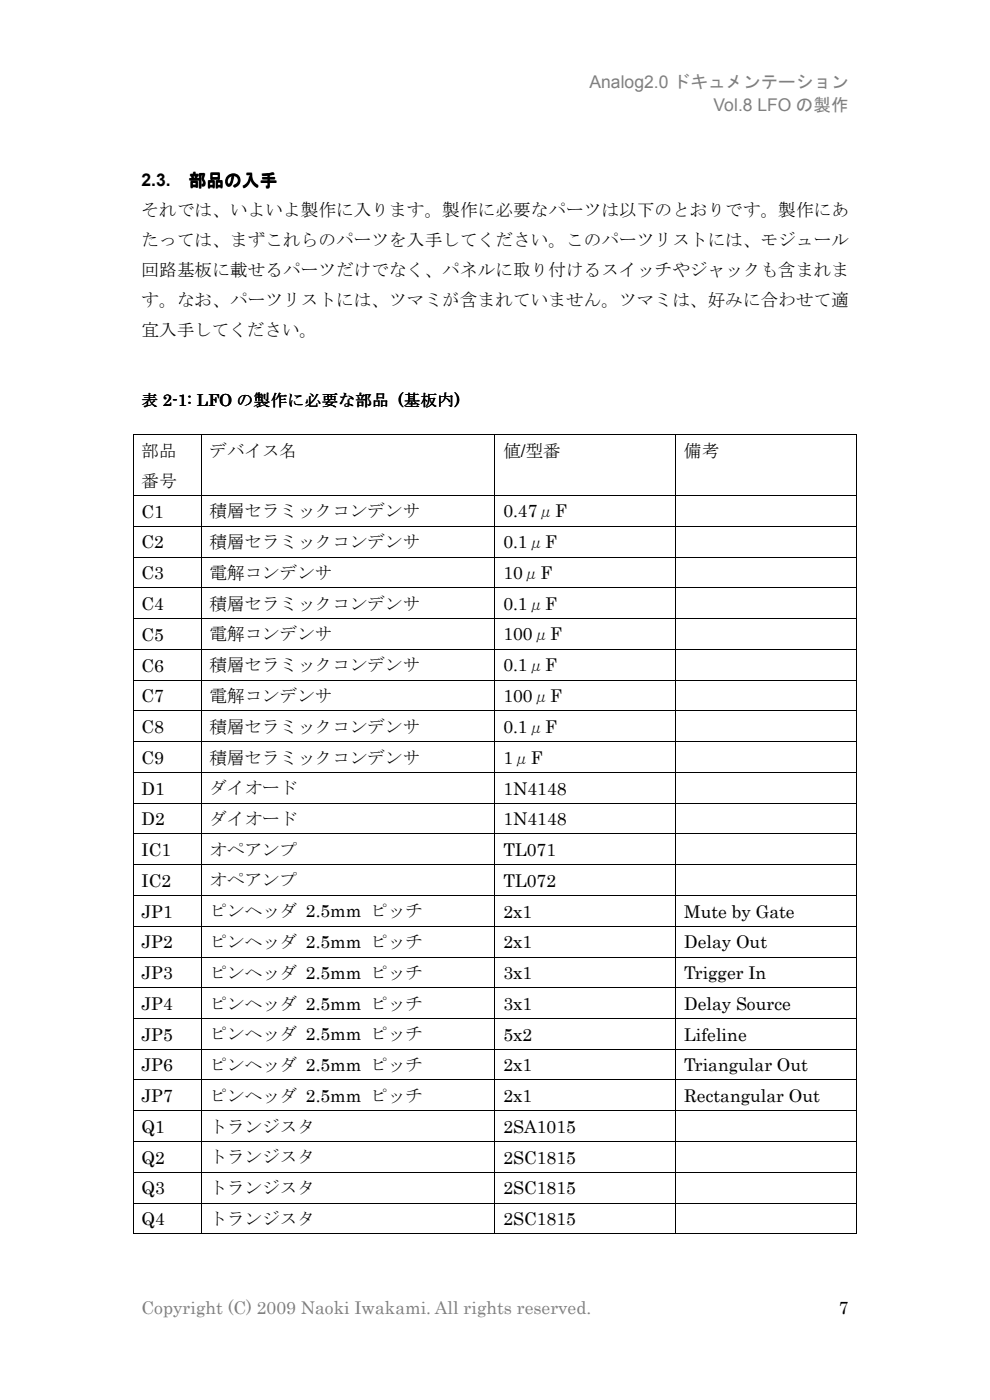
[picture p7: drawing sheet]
<svg xmlns="http://www.w3.org/2000/svg" width="210mm" height="297mm" viewBox="0 0 210 297" stroke-linecap="round" stroke-linejoin="round" font-family="sans-serif">
<defs><g id="words">
<g font-size="3.7" fill="#808080">
<text x="125" y="18.8">Analog2.0 ドキュメンテーション</text>
<text x="151.3" y="23.6">Vol.8 LFO の製作</text>
<text x="30" y="278.7">Copyright (C) 2009 Naoki Iwakami. All rights reserved.</text>
</g>
<g font-size="3.7">
<text x="30" y="39.6">2.3.</text>
<text x="40.1" y="39.6">部品の入手</text>
<text x="30" y="45.9">それでは、いよいよ製作に入ります。製作に必要なパーツは以下のとおりです。製作にあ</text>
<text x="30" y="52.3">たっては、まずこれらのパーツを入手してください。このパーツリストには、モジュール</text>
<text x="30" y="58.6">回路基板に載せるパーツだけでなく、パネルに取り付けるスイッチやジャックも含まれま</text>
<text x="30" y="65">す。なお、パーツリストには、ツマミが含まれていません。ツマミは、好みに合わせて適</text>
<text x="30" y="71.3">宜入手してください。</text>
<text x="30" y="96.9">部品</text>
<text x="44.5" y="96.9">デバイス名</text>
<text x="106.8" y="96.9">値/型番</text>
<text x="145.1" y="96.9">備考</text>
<text x="30" y="103.2">番号</text>
<text x="30" y="109.8">C1</text>
<text x="44.5" y="109.7">積層セラミックコンデンサ</text>
<text x="106.8" y="109.7">0.47μF</text>
<text x="30" y="116.3">C2</text>
<text x="44.5" y="116.3">積層セラミックコンデンサ</text>
<text x="106.8" y="116.3">0.1μF</text>
<text x="30" y="122.9">C3</text>
<text x="44.5" y="122.8">電解コンデンサ</text>
<text x="106.8" y="122.8">10μF</text>
<text x="30" y="129.4">C4</text>
<text x="44.5" y="129.3">積層セラミックコンデンサ</text>
<text x="106.8" y="129.3">0.1μF</text>
<text x="30" y="135.9">C5</text>
<text x="44.5" y="135.9">電解コンデンサ</text>
<text x="106.8" y="135.9">100μF</text>
<text x="30" y="142.5">C6</text>
<text x="44.5" y="142.4">積層セラミックコンデンサ</text>
<text x="106.8" y="142.4">0.1μF</text>
<text x="30" y="149">C7</text>
<text x="44.5" y="148.9">電解コンデンサ</text>
<text x="106.8" y="148.9">100μF</text>
<text x="30" y="155.5">C8</text>
<text x="44.5" y="155.4">積層セラミックコンデンサ</text>
<text x="106.8" y="155.4">0.1μF</text>
<text x="44.5" y="162">積層セラミックコンデンサ</text>
<text x="106.8" y="162">1μF</text>
<text x="30" y="162.1">C9</text>
<text x="30" y="168.6">D1</text>
<text x="44.5" y="168.5">ダイオード</text>
<text x="106.8" y="168.6">1N4148</text>
<text x="30" y="175.1">D2</text>
<text x="44.5" y="175">ダイオード</text>
<text x="106.8" y="175.1">1N4148</text>
<text x="30" y="181.6">IC1</text>
<text x="44.5" y="181.5">オペアンプ</text>
<text x="106.8" y="181.6">TL071</text>
<text x="30" y="188.1">IC2</text>
<text x="44.5" y="188">オペアンプ</text>
<text x="106.8" y="188.1">TL072</text>
<text x="30" y="194.7">JP1</text>
<text x="44.5" y="194.6">ピンヘッダ 2.5mm ピッチ</text>
<text x="106.8" y="194.7">2x1</text>
<text x="145.1" y="194.7">Mute by Gate</text>
<text x="30" y="201.2">JP2</text>
<text x="44.5" y="201.1">ピンヘッダ 2.5mm ピッチ</text>
<text x="106.8" y="201.2">2x1</text>
<text x="145.1" y="201.2">Delay Out</text>
<text x="30" y="207.7">JP3</text>
<text x="44.5" y="207.6">ピンヘッダ 2.5mm ピッチ</text>
<text x="106.8" y="207.7">3x1</text>
<text x="145.1" y="207.7">Trigger In</text>
<text x="30" y="214.2">JP4</text>
<text x="44.5" y="214.2">ピンヘッダ 2.5mm ピッチ</text>
<text x="106.8" y="214.2">3x1</text>
<text x="145.1" y="214.2">Delay Source</text>
<text x="30" y="220.8">JP5</text>
<text x="44.5" y="220.7">ピンヘッダ 2.5mm ピッチ</text>
<text x="106.8" y="220.8">5x2</text>
<text x="145.1" y="220.8">Lifeline</text>
<text x="30" y="227.3">JP6</text>
<text x="44.5" y="227.2">ピンヘッダ 2.5mm ピッチ</text>
<text x="106.8" y="227.3">2x1</text>
<text x="145.1" y="227.3">Triangular Out</text>
<text x="30" y="233.8">JP7</text>
<text x="44.5" y="233.7">ピンヘッダ 2.5mm ピッチ</text>
<text x="106.8" y="233.8">2x1</text>
<text x="145.1" y="233.8">Rectangular Out</text>
<text x="30" y="240.4">Q1</text>
<text x="44.5" y="240.3">トランジスタ</text>
<text x="106.8" y="240.4">2SA1015</text>
<text x="30" y="246.9">Q2</text>
<text x="44.5" y="246.8">トランジスタ</text>
<text x="106.8" y="246.9">2SC1815</text>
<text x="30" y="253.4">Q3</text>
<text x="44.5" y="253.3">トランジスタ</text>
<text x="106.8" y="253.4">2SC1815</text>
<text x="30" y="259.9">Q4</text>
<text x="44.5" y="259.8">トランジスタ</text>
<text x="106.8" y="259.9">2SC1815</text>
<text x="177.9" y="278.7">7</text>
</g>
<text font-size="3.5" x="30" y="86.1">表 2-1: LFO の製作に必要な部品 (基板内)</text>
</g></defs>
<g fill="#000">
<path d="M28.2 92.2h.2v.1h-.2zM42.6 92.2h.2v.1h-.2zM104.9 92.2h.2v.1h-.2zM143.3 92.2h.2v.1h-.2zM181.7 92.2h.2v.1h-.2zM28.2 105h.2v.2h-.2zM28.2 111.6h.2v.1h-.2zM28.2 118.1h.2v.2h-.2zM42.6 105h.2v.2h-.2zM42.6 111.6h.2v.1h-.2zM42.6 118.1h.2v.2h-.2zM104.9 105h.2v.2h-.2z"/>
<path d="M104.9 111.6h.2v.1h-.2zM104.9 118.1h.2v.2h-.2zM143.3 105h.2v.2h-.2zM143.3 111.6h.2v.1h-.2zM143.3 118.1h.2v.2h-.2zM181.7 105h.2v.2h-.2zM181.7 111.6h.2v.1h-.2zM181.7 118.1h.2v.2h-.2zM28.2 124.6h.2v.2h-.2zM28.2 131.2h.2v.1h-.2zM28.2 137.7h.2v.1h-.2zM42.6 124.6h.2v.2h-.2z"/>
<path d="M42.6 131.2h.2v.1h-.2zM42.6 137.7h.2v.1h-.2zM104.9 124.6h.2v.2h-.2zM104.9 131.2h.2v.1h-.2zM104.9 137.7h.2v.1h-.2zM143.3 124.6h.2v.2h-.2zM143.3 131.2h.2v.1h-.2zM143.3 137.7h.2v.1h-.2zM181.7 124.6h.2v.2h-.2zM181.7 131.2h.2v.1h-.2zM181.7 137.7h.2v.1h-.2zM28.2 144.2h.2v.2h-.2z"/>
<path d="M28.2 150.7h.2v.2h-.2zM28.2 157.3h.2v.1h-.2zM42.6 144.2h.2v.2h-.2zM42.6 150.7h.2v.2h-.2zM42.6 157.3h.2v.1h-.2zM104.9 144.2h.2v.2h-.2zM104.9 150.7h.2v.2h-.2zM104.9 157.3h.2v.1h-.2zM143.3 144.2h.2v.2h-.2zM143.3 150.7h.2v.2h-.2zM143.3 157.3h.2v.1h-.2zM181.7 144.2h.2v.2h-.2z"/>
<path d="M181.7 150.7h.2v.2h-.2zM181.7 157.3h.2v.1h-.2zM28.2 163.8h.2v.2h-.2zM28.2 170.3h.2v.2h-.2zM28.2 176.8h.2v.2h-.2zM42.6 163.8h.2v.2h-.2zM42.6 170.3h.2v.2h-.2zM42.6 176.8h.2v.2h-.2zM104.9 163.8h.2v.2h-.2zM104.9 170.3h.2v.2h-.2zM104.9 176.8h.2v.2h-.2zM143.3 163.8h.2v.2h-.2z"/>
<path d="M143.3 170.3h.2v.2h-.2zM143.3 176.8h.2v.2h-.2zM181.7 163.8h.2v.2h-.2zM181.7 170.3h.2v.2h-.2zM181.7 176.8h.2v.2h-.2zM28.2 183.3h.2v.2h-.2zM28.2 189.9h.2v.1h-.2zM28.2 196.4h.2v.2h-.2zM42.6 183.3h.2v.2h-.2zM42.6 189.9h.2v.1h-.2zM42.6 196.4h.2v.2h-.2zM104.9 183.3h.2v.2h-.2z"/>
<path d="M104.9 189.9h.2v.1h-.2zM104.9 196.4h.2v.2h-.2zM143.3 183.3h.2v.2h-.2zM143.3 189.9h.2v.1h-.2zM143.3 196.4h.2v.2h-.2zM181.7 183.3h.2v.2h-.2zM181.7 189.9h.2v.1h-.2zM181.7 196.4h.2v.2h-.2zM28.2 202.9h.2v.2h-.2zM28.2 209.5h.2v.1h-.2zM28.2 216h.2v.2h-.2zM42.6 202.9h.2v.2h-.2z"/>
<path d="M42.6 209.5h.2v.1h-.2zM42.6 216h.2v.2h-.2zM104.9 202.9h.2v.2h-.2zM104.9 209.5h.2v.1h-.2zM104.9 216h.2v.2h-.2zM143.3 202.9h.2v.2h-.2zM143.3 209.5h.2v.1h-.2zM143.3 216h.2v.2h-.2zM181.7 202.9h.2v.2h-.2zM181.7 209.5h.2v.1h-.2zM181.7 216h.2v.2h-.2zM28.2 222.5h.2v.2h-.2z"/>
<path d="M28.2 229h.2v.2h-.2zM28.2 235.6h.2v.2h-.2zM42.6 222.5h.2v.2h-.2zM42.6 229h.2v.2h-.2zM42.6 235.6h.2v.2h-.2zM104.9 222.5h.2v.2h-.2zM104.9 229h.2v.2h-.2zM104.9 235.6h.2v.2h-.2zM143.3 222.5h.2v.2h-.2zM143.3 229h.2v.2h-.2zM143.3 235.6h.2v.2h-.2zM181.7 222.5h.2v.2h-.2z"/>
<path d="M181.7 229h.2v.2h-.2zM181.7 235.6h.2v.2h-.2zM28.2 242.1h.2v.2h-.2zM28.2 248.6h.2v.2h-.2zM28.2 255.1h.2v.2h-.2zM42.6 242.1h.2v.2h-.2zM42.6 248.6h.2v.2h-.2zM42.6 255.1h.2v.2h-.2zM104.9 242.1h.2v.2h-.2zM104.9 248.6h.2v.2h-.2zM104.9 255.1h.2v.2h-.2zM143.3 242.1h.2v.2h-.2z"/>
<path d="M143.3 248.6h.2v.2h-.2zM143.3 255.1h.2v.2h-.2zM181.7 242.1h.2v.2h-.2zM181.7 248.6h.2v.2h-.2zM181.7 255.1h.2v.2h-.2zM28.2 261.7h.2v.1h-.2zM42.6 261.7h.2v.1h-.2zM104.9 261.7h.2v.1h-.2zM143.3 261.7h.2v.1h-.2zM181.7 261.7h.2v.1h-.2z"/>
</g>
<g fill="none" stroke="#000" stroke-width=".21">
<path d="M28.3 92.3v12.7M28.4 92.3h14.2M42.7 92.3v12.7M42.8 92.3h62.1M105 92.3v12.7M105.1 92.3h38.2M143.4 92.3v12.7M143.5 92.3h38.2M181.8 92.3v12.7M28.3 105.2v6.4M28.3 111.7v6.4M28.3 118.3v6.3"/>
<path d="M28.4 105.1h14.2M28.4 111.6h14.2M28.4 118.2h14.2M42.7 105.2v6.4M42.7 111.7v6.4M42.7 118.3v6.3M42.8 105.1h62.1M42.8 111.6h62.1M42.8 118.2h62.1M105 105.2v6.4M105 111.7v6.4M105 118.3v6.3"/>
<path d="M105.1 105.1h38.2M105.1 111.6h38.2M105.1 118.2h38.2M143.4 105.2v6.4M143.4 111.7v6.4M143.4 118.3v6.3M143.5 105.1h38.2M143.5 111.6h38.2M143.5 118.2h38.2M181.8 105.2v6.4M181.8 111.7v6.4M181.8 118.3v6.3"/>
<path d="M28.3 124.8v6.4M28.3 131.3v6.4M28.3 137.8v6.4M28.4 124.7h14.2M28.4 131.2h14.2M28.4 137.8h14.2M42.7 124.8v6.4M42.7 131.3v6.4M42.7 137.8v6.4M42.8 124.7h62.1M42.8 131.2h62.1M42.8 137.8h62.1"/>
<path d="M105 124.8v6.4M105 131.3v6.4M105 137.8v6.4M105.1 124.7h38.2M105.1 131.2h38.2M105.1 137.8h38.2M143.4 124.8v6.4M143.4 131.3v6.4M143.4 137.8v6.4M143.5 124.7h38.2M143.5 131.2h38.2M143.5 137.8h38.2"/>
<path d="M181.8 124.8v6.4M181.8 131.3v6.4M181.8 137.8v6.4M28.3 144.4v6.3M28.3 150.9v6.4M28.3 157.4v6.4M28.4 144.3h14.2M28.4 150.8h14.2M28.4 157.4h14.2M42.7 144.4v6.3M42.7 150.9v6.4M42.7 157.4v6.4"/>
<path d="M42.8 144.3h62.1M42.8 150.8h62.1M42.8 157.4h62.1M105 144.4v6.3M105 150.9v6.4M105 157.4v6.4M105.1 144.3h38.2M105.1 150.8h38.2M105.1 157.4h38.2M143.4 144.4v6.3M143.4 150.9v6.4M143.4 157.4v6.4"/>
<path d="M143.5 144.3h38.2M143.5 150.8h38.2M143.5 157.4h38.2M181.8 144.4v6.3M181.8 150.9v6.4M181.8 157.4v6.4M28.3 164v6.3M28.3 170.5v6.3M28.3 177v6.3M28.4 163.9h14.2M28.4 170.4h14.2M28.4 176.9h14.2"/>
<path d="M42.7 164v6.3M42.7 170.5v6.3M42.7 177v6.3M42.8 163.9h62.1M42.8 170.4h62.1M42.8 176.9h62.1M105 164v6.3M105 170.5v6.3M105 177v6.3M105.1 163.9h38.2M105.1 170.4h38.2M105.1 176.9h38.2"/>
<path d="M143.4 164v6.3M143.4 170.5v6.3M143.4 177v6.3M143.5 163.9h38.2M143.5 170.4h38.2M143.5 176.9h38.2M181.8 164v6.3M181.8 170.5v6.3M181.8 177v6.3M28.3 183.5v6.4M28.3 190v6.4M28.3 196.6v6.3"/>
<path d="M28.4 183.4h14.2M28.4 190h14.2M28.4 196.5h14.2M42.7 183.5v6.4M42.7 190v6.4M42.7 196.6v6.3M42.8 183.4h62.1M42.8 190h62.1M42.8 196.5h62.1M105 183.5v6.4M105 190v6.4M105 196.6v6.3"/>
<path d="M105.1 183.4h38.2M105.1 190h38.2M105.1 196.5h38.2M143.4 183.5v6.4M143.4 190v6.4M143.4 196.6v6.3M143.5 183.4h38.2M143.5 190h38.2M143.5 196.5h38.2M181.8 183.5v6.4M181.8 190v6.4M181.8 196.6v6.3"/>
<path d="M28.3 203.1v6.4M28.3 209.6v6.4M28.3 216.2v6.3M28.4 203h14.2M28.4 209.6h14.2M28.4 216.1h14.2M42.7 203.1v6.4M42.7 209.6v6.4M42.7 216.2v6.3M42.8 203h62.1M42.8 209.6h62.1M42.8 216.1h62.1"/>
<path d="M105 203.1v6.4M105 209.6v6.4M105 216.2v6.3M105.1 203h38.2M105.1 209.6h38.2M105.1 216.1h38.2M143.4 203.1v6.4M143.4 209.6v6.4M143.4 216.2v6.3M143.5 203h38.2M143.5 209.6h38.2M143.5 216.1h38.2"/>
<path d="M181.8 203.1v6.4M181.8 209.6v6.4M181.8 216.2v6.3M28.3 222.7v6.3M28.3 229.2v6.4M28.3 235.8v6.3M28.4 222.6h14.2M28.4 229.1h14.2M28.4 235.7h14.2M42.7 222.7v6.3M42.7 229.2v6.4M42.7 235.8v6.3"/>
<path d="M42.8 222.6h62.1M42.8 229.1h62.1M42.8 235.7h62.1M105 222.7v6.3M105 229.2v6.4M105 235.8v6.3M105.1 222.6h38.2M105.1 229.1h38.2M105.1 235.7h38.2M143.4 222.7v6.3M143.4 229.2v6.4M143.4 235.8v6.3"/>
<path d="M143.5 222.6h38.2M143.5 229.1h38.2M143.5 235.7h38.2M181.8 222.7v6.3M181.8 229.2v6.4M181.8 235.8v6.3M28.3 242.3v6.3M28.3 248.8v6.3M28.3 255.3v6.4M28.4 242.2h14.2M28.4 248.7h14.2M28.4 255.2h14.2"/>
<path d="M42.7 242.3v6.3M42.7 248.8v6.3M42.7 255.3v6.4M42.8 242.2h62.1M42.8 248.7h62.1M42.8 255.2h62.1M105 242.3v6.3M105 248.8v6.3M105 255.3v6.4M105.1 242.2h38.2M105.1 248.7h38.2M105.1 255.2h38.2"/>
<path d="M143.4 242.3v6.3M143.4 248.8v6.3M143.4 255.3v6.4M143.5 242.2h38.2M143.5 248.7h38.2M143.5 255.2h38.2M181.8 242.3v6.3M181.8 248.8v6.3M181.8 255.3v6.4M28.4 261.7h14.2M42.8 261.7h62.1M105.1 261.7h38.2"/>
<path d="M143.5 261.7h38.2"/>
</g>
<use href="#words"/>
</svg>
